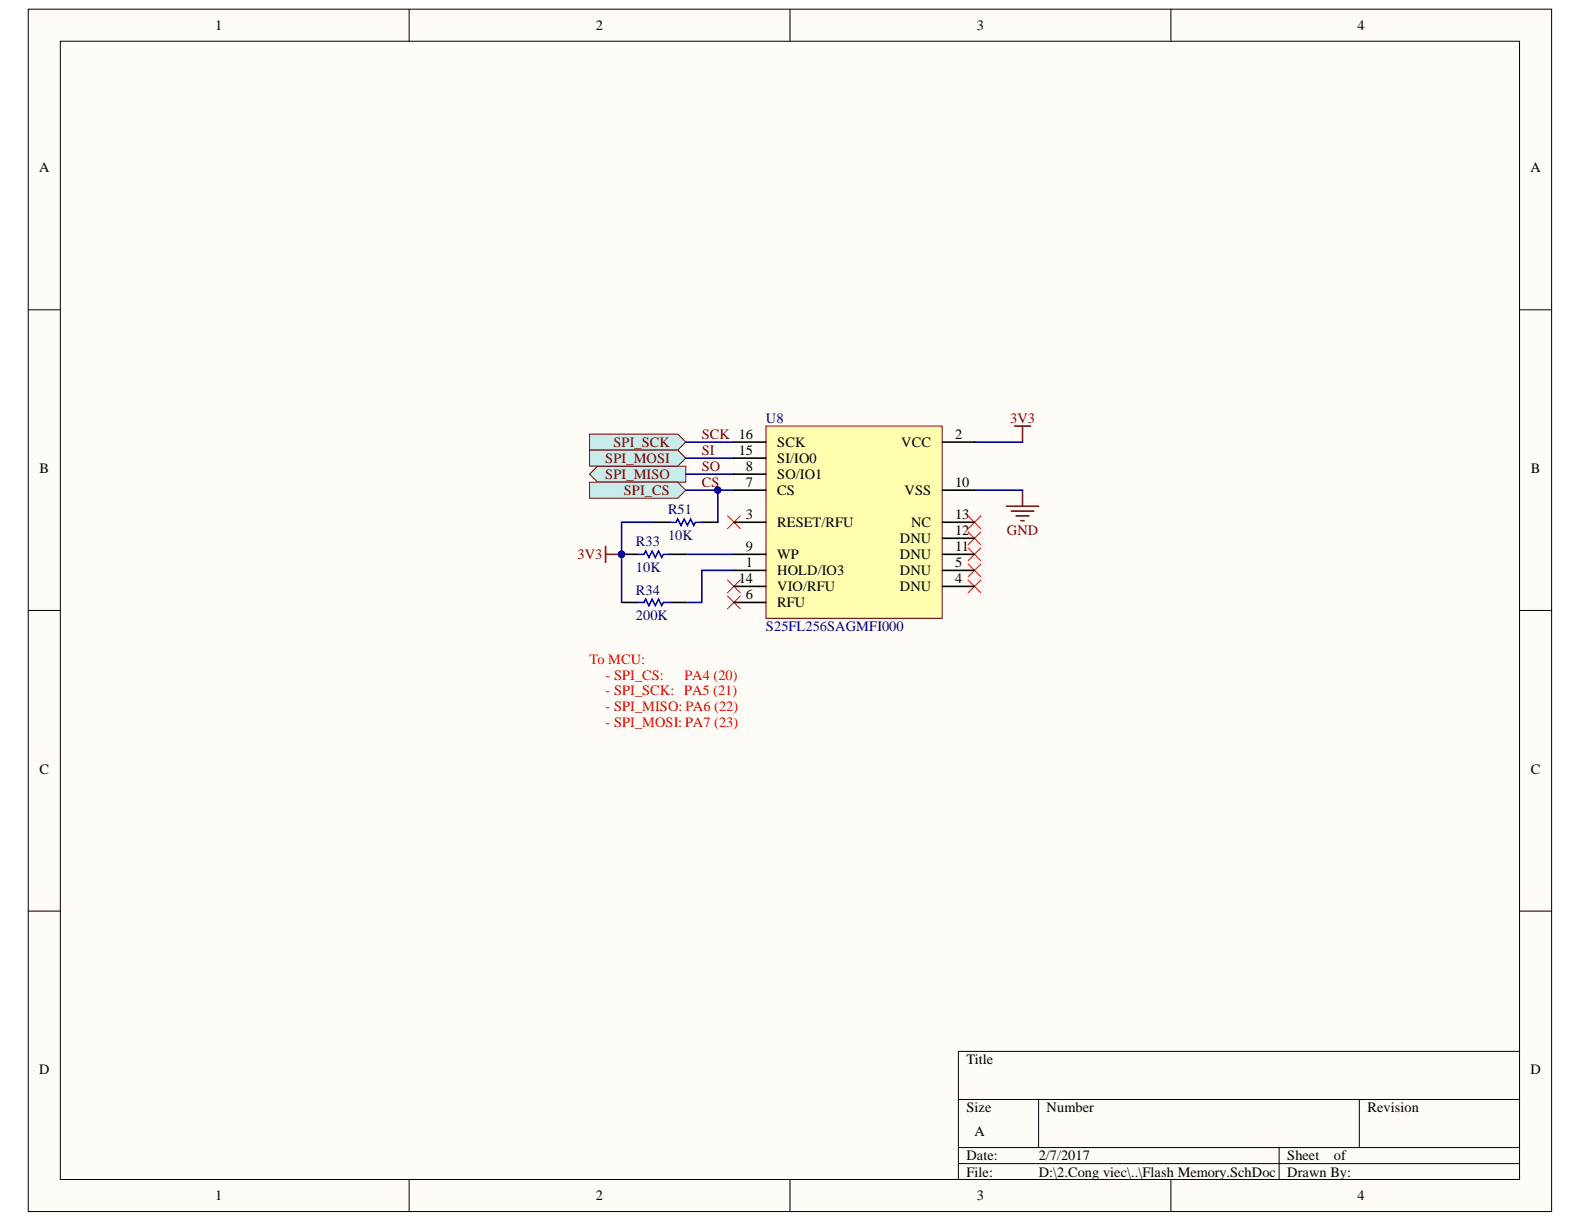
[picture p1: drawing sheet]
<svg xmlns="http://www.w3.org/2000/svg" width="279mm" height="216mm" viewBox="0 0 279 216" stroke-linecap="round" stroke-linejoin="round" font-family="sans-serif">
<defs><g id="words">
<g font-size="2.5">
<text x="37.9" y="5.3">1</text>
<text x="105.1" y="5.3">2</text>
<text x="172.3" y="5.3">3</text>
<text x="239.5" y="5.3">4</text>
<text x="6.9" y="30.4">A</text>
<text x="270" y="30.4">A</text>
<text x="168.5" y="77.4">2</text>
<text x="7" y="83.4">B</text>
<text x="130.3" y="80.3">15</text>
<text x="131.6" y="83.1">8</text>
<text x="137.1" y="81.7">SI/IO0</text>
<text x="137.1" y="78.8">SCK</text>
<text x="159" y="78.8">VCC</text>
<text x="270" y="83.4">B</text>
<text x="131.6" y="85.9">7</text>
<text x="137.1" y="87.3">CS</text>
<text x="137.1" y="84.5">SO/IO1</text>
<text x="159.6" y="87.3">VSS</text>
<text x="168.5" y="85.9">10</text>
<text x="131.6" y="91.6">3</text>
<text x="137.1" y="93">RESET/RFU</text>
<text x="158.7" y="95.8">DNU</text>
<text x="160.7" y="93">NC</text>
<text x="168.5" y="94.4">12</text>
<text x="168.5" y="91.6">13</text>
<text x="131.6" y="100.1">1</text>
<text x="131.6" y="97.2">9</text>
<text x="137.1" y="101.5">HOLD/IO3</text>
<text x="137.1" y="98.6">WP</text>
<text x="158.7" y="101.5">DNU</text>
<text x="158.7" y="98.6">DNU</text>
<text x="168.5" y="100.1">5</text>
<text x="168.5" y="97.2">11</text>
<text x="130.3" y="102.9">14</text>
<text x="131.6" y="105.7">6</text>
<text x="137.1" y="107.1">RFU</text>
<text x="137.1" y="104.3">VIO/RFU</text>
<text x="158.7" y="104.3">DNU</text>
<text x="168.5" y="102.9">4</text>
<text x="7" y="136.5">C</text>
<text x="270" y="136.5">C</text>
<text x="6.9" y="189.5">D</text>
<text x="170.5" y="187.7">Title</text>
<text x="270" y="189.5">D</text>
<text x="170.5" y="196.2">Size</text>
<text x="184.6" y="196.2">Number</text>
<text x="241.2" y="196.2">Revision</text>
<text x="171.9" y="200.4">A</text>
<text x="170.5" y="204.7">Date:</text>
<text x="170.5" y="207.5">File:</text>
<text x="183.2" y="204.7">2/7/2017</text>
<text x="183.2" y="207.5">D:\2.Cong viec\..\Flash Memory.SchDoc</text>
<text x="227.1" y="204.7">Sheet</text>
<text x="227.1" y="207.5">Drawn By:</text>
<text x="235.3" y="204.7">of</text>
<text x="37.9" y="211.7">1</text>
<text x="105.1" y="211.7">2</text>
<text x="172.3" y="211.7">3</text>
<text x="239.5" y="211.7">4</text>
</g>
<g font-size="2.5" fill="#800000">
<text x="123.8" y="77.4">SCK 16</text>
<text x="178.2" y="74.6">3V3</text>
<text x="106.8" y="81.7">SPI_MOSI</text>
<text x="108.2" y="78.8">SPI_SCK</text>
<text x="123.8" y="83.1">SO</text>
<text x="123.8" y="80.3">SI</text>
<text x="106.8" y="84.5">SPI_MISO</text>
<text x="110" y="87.3">SPI_CS</text>
<text x="123.8" y="85.9">CS</text>
<text x="177.6" y="94.4">GND</text>
<text x="101.9" y="98.6">3V3</text>
</g>
<g font-size="2.5" fill="#000080">
<text x="135.1" y="74.6">U8</text>
<text x="117.8" y="95.3">10K</text>
<text x="117.8" y="90.7">R51</text>
<text x="112.2" y="100.9">10K</text>
<text x="112.2" y="96.4">R33</text>
<text x="112.2" y="104.9">R34</text>
<text x="112.2" y="109.4">200K</text>
<text x="135.1" y="111.4">S25FL256SAGMFI000</text>
</g>
<g font-size="2.5" fill="#f00">
<text x="104" y="117">To MCU:</text>
<text x="106.8" y="119.9">- SPI_CS:</text>
<text x="120.7" y="119.9">PA4 (20)</text>
<text x="106.8" y="122.7">- SPI_SCK: PA5 (21)</text>
<text x="106.8" y="125.5">- SPI_MISO: PA6 (22)</text>
<text x="106.8" y="128.3">- SPI_MOSI: PA7 (23)</text>
</g>
</g></defs>
<g fill="#fffcf8" stroke="#000" stroke-width=".18">
<path d="M5 1.6h268.7v212.1h-268.7z"/>
<path d="M10.6 7.3h257.4v200.7h-257.4z"/>
</g>
<g fill="none" stroke="#000" stroke-width=".18">
<path d="M72.2 1.6v5.7M139.3 1.6v5.7M206.5 1.6v5.7M5 54.6h5.6M268.1 54.6h5.6M5 107.7h5.6M268.1 107.7h5.6M5 160.7h5.6M268.1 160.7h5.6M169.1 193.9h99M183.2 193.9v8.5M239.8 193.9v8.5"/>
<path d="M268.1 185.5h-99v22.6M72.2 208.1v5.6M139.3 208.1v5.6M169.1 202.4h99M169.1 205.2h99M206.5 208.1v5.6M225.6 202.4v5.7"/>
</g>
<path d="M177.5 89.3h5.7M178.4 90.1h3.9M179.2 91h2.3M180.1 91.8h.5M180.4 86.5v2.8" fill="none" stroke="#800000" stroke-width=".28"/>
<g fill="#c8ebeb" stroke="#800000" stroke-width=".18">
<path d="M104 76.6h15.5l1.5 1.4-1.5 1.4h-15.5z" fill-rule="evenodd"/>
<path d="M104 83.6l1.4-1.4h15.6v2.9h-15.6z" fill-rule="evenodd"/>
<path d="M104 79.4h15.5l1.5 1.4-1.5 1.4h-15.5z" fill-rule="evenodd"/>
<path d="M104 85.1h15.5l1.5 1.4-1.5 1.4h-15.5z" fill-rule="evenodd"/>
</g>
<path d="M179 75.2h2.8M180.4 75.2v2.8M106.8 96.4v2.8M106.8 97.8h2.8" fill="none" stroke="#800000" stroke-width=".28"/>
<path d="M121 78h8.4M171.9 78h8.5M121 97.8h8.4M121 80.8h8.4M121 83.6h8.4M126.6 86.5v5.6M171.9 86.5h8.5M129.4 100.6h-5.6v5.7h-2.8" fill="none" stroke="#000080" stroke-width=".28"/>
<g fill="none" stroke="#f00" stroke-width=".18">
<path d="M128.3 91l2.3 2.3M130.6 91l-2.3 2.3M170.7 91l2.3 2.3M170.7 93.8l2.3 2.3M170.7 96.6l2.3 2.3M170.7 99.5l2.3 2.2M173 91l-2.3 2.3M173 93.8l-2.3 2.3M173 96.6l-2.3 2.3M173 99.5l-2.3 2.2M128.3 102.3l2.3 2.3M128.3 105.1l2.3 2.3"/>
<path d="M130.6 102.3l-2.3 2.3M130.6 105.1l-2.3 2.3M170.7 102.3l2.3 2.3M173 102.3l-2.3 2.3"/>
</g>
<g fill="#000080" stroke="#000080" stroke-width=".18">
<circle cx="109.6" cy="97.8" r=".55"/>
<circle cx="126.6" cy="86.5" r=".55"/>
</g>
<path d="M115.3 92.1h2.8M123.8 92.1h2.8M109.6 106.3h2.9M118.1 106.3h2.9" fill="none" stroke="#000" stroke-width=".28"/>
<path d="M118.1 92.1h1.2l.2-.5 .6 1.1 .6-1.1 .5 1.1 .6-1.1 .6 1.1 .3-.6h1.1M112.5 106.3h1.1l.3-.6 .6 1.1 .5-1.1 .6 1.1 .6-1.1 .5 1.1 .3-.5h1.1" fill="none" stroke="#00f" stroke-width=".28"/>
<path d="M135.1 75.2h31.1v33.9h-31.1z" fill="#ffffb0" stroke="#800000" stroke-width=".18"/>
<g fill="none" stroke="#000" stroke-width=".28">
<path d="M129.4 78h5.7M166.2 78h5.7M109.6 97.8h2.9M118.1 97.8h2.9M129.4 92.1h5.7M129.4 86.5h5.7M129.4 83.6h5.7M129.4 97.8h5.7M129.4 80.8h5.7M166.2 92.1h5.7M166.2 86.5h5.7M166.2 97.8h5.7"/>
<path d="M166.2 94.9h5.7M129.4 100.6h5.7M129.4 103.4h5.7M129.4 106.3h5.7M166.2 100.6h5.7M166.2 103.4h5.7"/>
</g>
<path d="M115.3 92.1h-5.7v14.2M121 86.5h8.4" fill="none" stroke="#000080" stroke-width=".28"/>
<g fill="#000080" stroke="#000080" stroke-width=".18">
<circle cx="126.6" cy="86.5" r=".55"/>
<circle cx="109.6" cy="97.8" r=".55"/>
</g>
<path d="M112.5 97.8h1.1l.3-.6 .6 1.1 .5-1.1 .6 1.1 .6-1.1 .5 1.1 .3-.5h1.1" fill="none" stroke="#00f" stroke-width=".28"/>
<use href="#words"/>
</svg>
